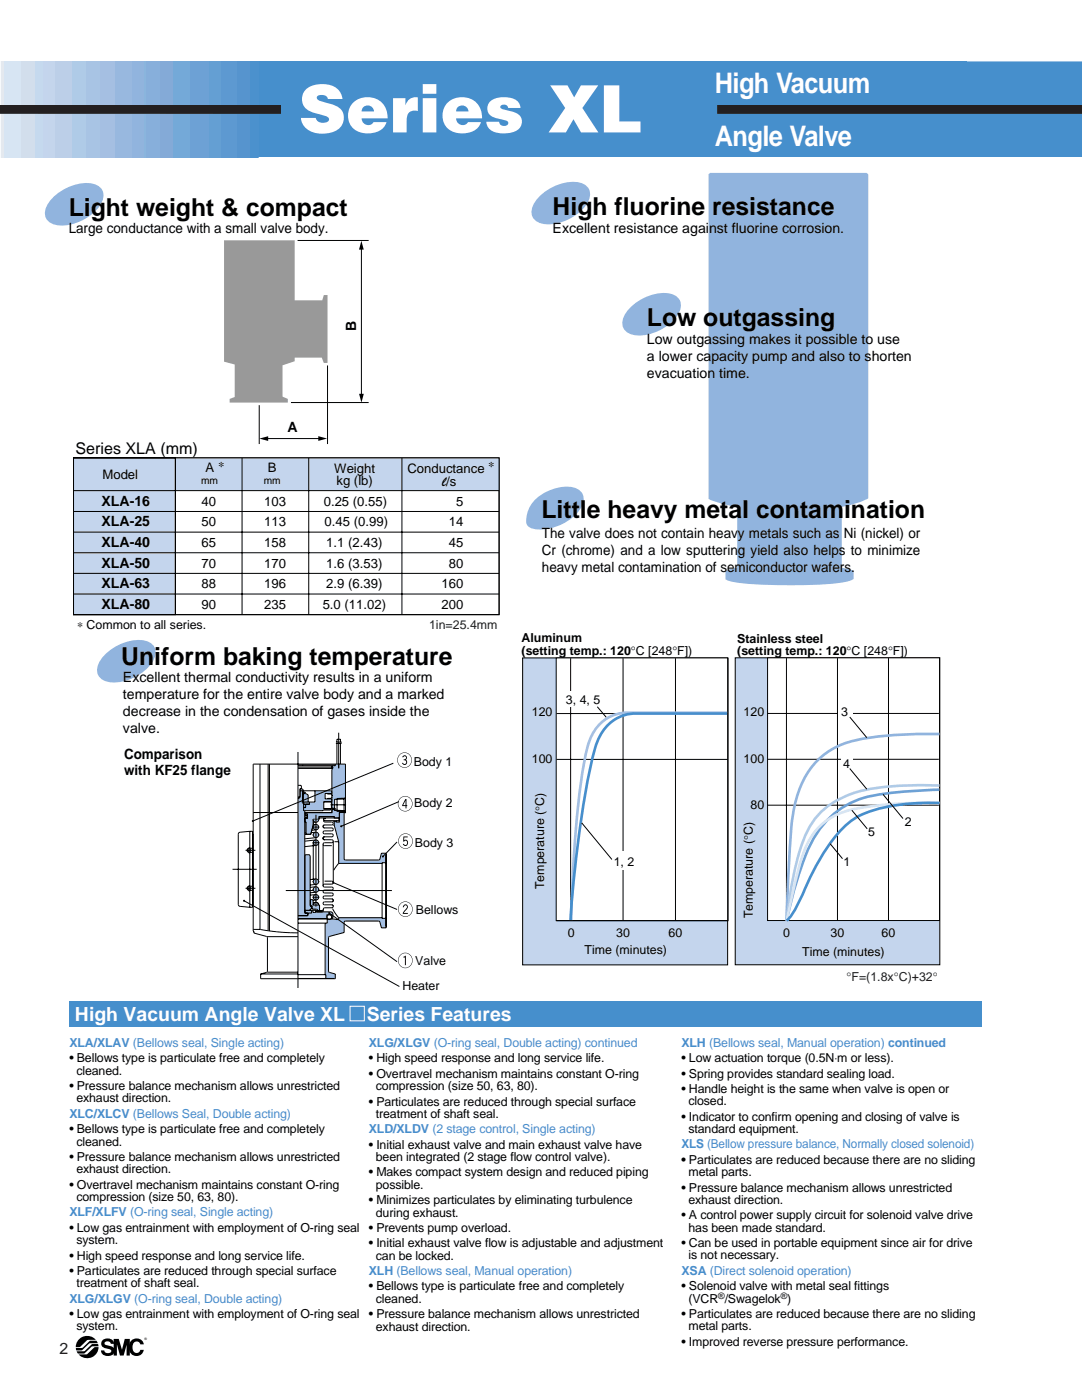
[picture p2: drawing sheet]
<svg xmlns="http://www.w3.org/2000/svg" width="216mm" height="279mm" viewBox="0 0 216 279" stroke-linecap="round" stroke-linejoin="round" font-family="sans-serif">
<defs><g id="words">
<text font-size="13.1" fill="#fff" x="59.6" y="26.4">Series XL</text>
<g font-size="5.6" fill="#fff">
<text x="142.6" y="18.6">High Vacuum</text>
<text x="142.6" y="29.2">Angle Valve</text>
</g>
<g font-size="4.9">
<text x="13.7" y="43">Light weight &amp; compact</text>
<text x="110.3" y="42.9">High fluorine resistance</text>
<text x="129.1" y="65.1">Low outgassing</text>
<text x="108" y="103.4">Little heavy metal contamination</text>
<text x="24.2" y="132.7">Uniform baking temperature</text>
</g>
<g font-size="3.9" fill="#fff">
<text x="15" y="203.8">High Vacuum Angle Valve XL</text>
<text x="73.2" y="203.8">Series Features</text>
</g>
<text font-size="3.2" x="15.1" y="90.6">Series XLA (mm)</text>
<text font-size="3.2" fill="#231f20" x="11.8" y="270.1">2</text>
<g font-size="2.8">
<text x="13.7" y="46.6">Large conductance with a small valve body.</text>
<text x="110.3" y="46.5">Excellent resistance against fluorine corrosion.</text>
<text x="71" y="66.1" transform="rotate(-90 71 66.1)">B</text>
<text x="129.1" y="68.6">Low outgassing makes it possible to use</text>
<text x="129.1" y="72">a lower capacity pump and also to shorten</text>
<text x="129.1" y="75.3">evacuation time.</text>
<text x="57.4" y="86.3">A</text>
<text x="20.2" y="100.9">XLA-16</text>
<text x="88.2" y="97">l/s</text>
<text x="20.2" y="105.1">XLA-25</text>
<text x="108.1" y="107.5">The valve does not contain heavy metals such as Ni (nickel) or</text>
<text x="20.2" y="109.2">XLA-40</text>
<text x="20.2" y="113.3">XLA-50</text>
<text x="108.1" y="110.8">Cr (chrome) and a low sputtering yield also helps to minimize</text>
<text x="20.2" y="117.4">XLA-63</text>
<text x="108.1" y="114.2">heavy metal contamination of semiconductor wafers.</text>
<text x="20.2" y="121.5">XLA-80</text>
<text x="24.5" y="136.2">Excellent thermal conductivity results in a uniform</text>
<text x="24.5" y="139.5">temperature for the entire valve body and a marked</text>
<text x="24.5" y="142.9">decrease in the condensation of gases inside the</text>
<text x="24.5" y="146.2">valve.</text>
<text x="24.8" y="151.5">Comparison</text>
<text x="24.8" y="154.7">with KF25 flange</text>
</g>
<g font-size="2.6">
<text x="20.5" y="95.6">Model</text>
<text x="41" y="94.3">A</text>
<text x="43.5" y="93.6">∗</text>
<text x="53.4" y="94.2">B</text>
<text x="66.7" y="94.4">Weight</text>
<text x="81.3" y="94.4">Conductance</text>
<text x="97.4" y="93.7">∗</text>
<text x="40.2" y="100.9">40</text>
<text x="52.7" y="100.9">103</text>
<text x="64.6" y="100.9">0.25 (0.55)</text>
<text x="67.1" y="96.8">kg (lb)</text>
<text x="91" y="101">5</text>
<text x="40.2" y="105.1">50</text>
<text x="52.7" y="105.1">113</text>
<text x="64.8" y="105.1">0.45 (0.99)</text>
<text x="89.6" y="105.1">14</text>
<text x="40.2" y="109.2">65</text>
<text x="40.2" y="113.3">70</text>
<text x="52.7" y="109.2">158</text>
<text x="52.7" y="113.3">170</text>
<text x="65.1" y="109.2">1.1 (2.43)</text>
<text x="65.1" y="113.3">1.6 (3.53)</text>
<text x="89.6" y="109.2">45</text>
<text x="89.6" y="113.3">80</text>
<text x="40.2" y="117.4">88</text>
<text x="52.7" y="117.4">196</text>
<text x="65.1" y="117.4">2.9 (6.39)</text>
<text x="88.1" y="117.4">160</text>
<text x="40.2" y="121.5">90</text>
<text x="52.7" y="121.5">235</text>
<text x="64.4" y="121.5">5.0 (11.02)</text>
<text x="88.1" y="121.5">200</text>
</g>
<g font-size="2.5">
<text x="15.4" y="125.6">∗ Common to all series.</text>
<text x="104.1" y="128.2">Aluminum</text>
<text x="104.1" y="130.7">(setting temp.: 120°C [248°F])</text>
<text x="147.1" y="128.3">Stainless steel</text>
<text x="147.1" y="130.7">(setting temp.: 120°C [248°F])</text>
<text x="106.1" y="142.9">120</text>
<text x="112.9" y="140.4">3, 4, 5</text>
<text x="148.4" y="142.9">120</text>
<text x="167.9" y="142.8">3</text>
<text x="82.6" y="152.8">Body 1</text>
<text x="106.1" y="152.2">100</text>
<text x="148.4" y="152.2">100</text>
<text x="168.3" y="153.2">4</text>
<text x="82.7" y="161.1">Body 2</text>
<text x="149.8" y="161.4">80</text>
<text x="173.2" y="166.8">5</text>
<text x="180.6" y="164.8">2</text>
<text x="82.8" y="169">Body 3</text>
<text x="122.5" y="172.8">1, 2</text>
<text x="168.3" y="172.8">1</text>
<text x="108.6" y="177.4" transform="rotate(-90 108.6 177.4)">Temperature (°C)</text>
<text x="83" y="182.5">Bellows</text>
<text x="150.2" y="183.3" transform="rotate(-90 150.2 183.3)">Temperature (°C)</text>
<text x="113.3" y="187.1">0</text>
<text x="116.6" y="190.4">Time (minutes)</text>
<text x="122.9" y="187.1">30</text>
<text x="133.4" y="187.1">60</text>
<text x="156.2" y="187">0</text>
<text x="160.1" y="190.9">Time (minutes)</text>
<text x="165.7" y="187">30</text>
<text x="175.9" y="187">60</text>
<text x="80.3" y="197.6">Heater</text>
<text x="82.9" y="192.6">Valve</text>
<text x="13.8" y="212">• Bellows type is particulate free and completely</text>
<text x="15.2" y="214.5">cleaned.</text>
<text x="73.6" y="212">• High speed response and long service life.</text>
<text x="73.6" y="215.1">• Overtravel mechanism maintains constant O-ring</text>
<text x="136" y="212">• Low actuation torque (0.5N⋅m or less).</text>
<text x="136" y="215.1">• Spring provides standard sealing load.</text>
<text x="13.8" y="217.5">• Pressure balance mechanism allows unrestricted</text>
<text x="15.2" y="220">exhaust direction.</text>
<text x="73.6" y="220.6">• Particulates are reduced through special surface</text>
<text x="75" y="217.6">compression (size 50, 63, 80).</text>
<text x="136" y="218.1">• Handle height is the same when valve is open or</text>
<text x="137.4" y="220.6">closed.</text>
<text x="13.8" y="226.2">• Bellows type is particulate free and completely</text>
<text x="75" y="223.1">treatment of shaft seal.</text>
<text x="136" y="223.7">• Indicator to confirm opening and closing of valve is</text>
<text x="137.4" y="226.1">standard equipment.</text>
<text x="13.8" y="231.7">• Pressure balance mechanism allows unrestricted</text>
<text x="15.2" y="228.6">cleaned.</text>
<text x="73.6" y="229.2">• Initial exhaust valve and main exhaust valve have</text>
<text x="75" y="231.7">been integrated (2 stage flow control valve).</text>
<text x="136" y="232.3">• Particulates are reduced because there are no sliding</text>
<text x="13.8" y="237.2">• Overtravel mechanism maintains constant O-ring</text>
<text x="15.2" y="234.2">exhaust direction.</text>
<text x="15.2" y="239.7">compression (size 50, 63, 80).</text>
<text x="73.6" y="234.8">• Makes compact system design and reduced piping</text>
<text x="75" y="237.2">possible.</text>
<text x="136" y="237.8">• Pressure balance mechanism allows unrestricted</text>
<text x="137.4" y="234.7">metal parts.</text>
<text x="13.8" y="245.8">• Low gas entrainment with employment of O-ring seal</text>
<text x="73.6" y="240.3">• Minimizes particulates by eliminating turbulence</text>
<text x="73.6" y="245.9">• Prevents pump overload.</text>
<text x="75" y="242.8">during exhaust.</text>
<text x="136" y="243.4">• A control power supply circuit for solenoid valve drive</text>
<text x="137.4" y="240.3">exhaust direction.</text>
<text x="137.4" y="245.8">has been made standard.</text>
<text x="13.8" y="251.4">• High speed response and long service life.</text>
<text x="15.2" y="248.3">system.</text>
<text x="73.6" y="248.9">• Initial exhaust valve flow is adjustable and adjustment</text>
<text x="75" y="251.4">can be locked.</text>
<text x="136" y="248.9">• Can be used in portable equipment since air for drive</text>
<text x="137.4" y="251.4">is not necessary.</text>
<text x="13.8" y="254.4">• Particulates are reduced through special surface</text>
<text x="15.2" y="256.9">treatment of shaft seal.</text>
<text x="73.6" y="257.5">• Bellows type is particulate free and completely</text>
<text x="136" y="257.5">• Solenoid valve with metal seal fittings</text>
<text x="13.8" y="263.1">• Low gas entrainment with employment of O-ring seal</text>
<text x="73.6" y="263.1">• Pressure balance mechanism allows unrestricted</text>
<text x="75" y="260">cleaned.</text>
<text x="136" y="263">• Particulates are reduced because there are no sliding</text>
<text x="137.4" y="260">(VCR /Swagelok )</text>
<text x="15.2" y="265.5">system.</text>
<text x="75" y="265.5">exhaust direction.</text>
<text x="136" y="268.6">• Improved reverse pressure performance.</text>
<text x="137.4" y="265.5">metal parts.</text>
</g>
<g font-size="2.5" fill="#231f20">
<text x="85.6" y="125.5">1in=25.4mm</text>
<text x="168.9" y="195.7">°F=(1.8x°C)+32°</text>
</g>
<g font-size="2.5" fill="#468fcc">
<text x="13.8" y="208.9">XLA/XLAV (Bellows seal, Single acting)</text>
<text x="73.6" y="209">XLG/XLGV (O-ring seal, Double acting) continued</text>
<text x="136" y="208.9">XLH (Bellows seal, Manual operation) continued</text>
<text x="13.8" y="223.1">XLC/XLCV (Bellows Seal, Double acting)</text>
<text x="73.6" y="226.2">XLD/XLDV (2 stage control, Single acting)</text>
<text x="136" y="229.2">XLS (Bellow pressure balance, Normally closed solenoid)</text>
<text x="13.8" y="242.8">XLF/XLFV (O-ring seal, Single acting)</text>
<text x="73.6" y="254.5">XLH (Bellows seal, Manual operation)</text>
<text x="136" y="254.4">XSA (Direct solenoid operation)</text>
<text x="13.8" y="260">XLG/XLGV (O-ring seal, Double acting)</text>
</g>
<g font-size="2">
<text x="40.1" y="96.6">mm</text>
<text x="52.6" y="96.6">mm</text>
</g>
<g font-size="1.8">
<text x="143.3" y="259.3">®</text>
<text x="155.8" y="259.3">®</text>
</g>
<text font-size=".7" x="28.8" y="267.4">®</text>
</g></defs>
<path d="M42.5 12.3h173.4v19.1h-173.4z" fill-rule="evenodd" fill="#468fcc"/>
<path d="M15.7 270.3h1.7l1.5-1.4 .8-.1a2.27 2.27 0 0 1-1.5 2.1 2.27 2.27 0 0 1-2.5-.6zM15.9 267.1a2.3 2.3 0 0 1 3.2 .3h-1.7l-1.4 1.4-.9 .1a2.21 2.21 0 0 1 .8-1.8zM15.1 269h.2a1.67 1.67 0 0 0 2-.8l.8-.6h1.2l.2 .5h-1.7l-1.4 1.4h-.4a.68 .68 0 0 1-.8-.2zM15.3 269.7l1.6-.1 1.4-1.3 .4-.1a.78 .78 0 0 1 .9 .2l.1 .3h-1.4l-1.6 1.4h-1.2zM20.6 267.4a1.37 1.37 0 0 1 2.2 .8h-.7v-.1a.69 .69 0 0 0-.6-.4 .69 .69 0 0 0-.7 .4l.4 .3a1.54 1.54 0 0 1 1.7 1.1 1.4 1.4 0 0 1-1.4 1.1 1.4 1.4 0 0 1-1.4-1.1h.7a.75 .75 0 0 0 .7 .5 .75 .75 0 0 0 .7-.4 1.24 1.24 0 0 0-1.3-.6 .93 .93 0 0 1-.7-.7 .93 .93 0 0 1 .4-.9zM22.7 267.2h1l.6 2.2 .6-2.2h1v3.3h-.6v-2.1l-.6 2.1h-.8l-.6-2.2v2.2h-.6zM26.2 267.6a1.47 1.47 0 0 1 1.5-.4 1.47 1.47 0 0 1 1 1.1h-.7a.77 .77 0 0 0-.8-.6 .77 .77 0 0 0-.7 .7 1.2 1.2 0 0 0 .8 1.6 .71 .71 0 0 0 .7-.6h.7a1.5 1.5 0 0 1-1.7 1.2 1.5 1.5 0 0 1-1.3-1.7l.1-.6z" fill="#000"/>
<g fill="#91b4de">
<path d="M141.4 34.8l.3-.3h31.2l.3 .3v64.6l-1.6 .8-3.6 1v12.1l.6 .1a2.42 2.42 0 0 1 1.7 .7v1.4l-1.3 .6a91.5 91.5 0 0 1-21.5 .2l-1.7-.3-1-.3v-1.5a1.36 1.36 0 0 1 1.3-.7l1-.2v-12l-3.4-.9-2.3-.8z"/>
<path d="M10.6 39.4a9.4 9.4 0 0 1 8.3-2.6 2.47 2.47 0 0 1 1.2 3.9 9.4 9.4 0 0 1-9.4 4.1 2.47 2.47 0 0 1-1.2-4z"/>
<path d="M107.7 39.1a9.4 9.4 0 0 1 8.3-2.6 2.46 2.46 0 0 1 1.2 4 9.4 9.4 0 0 1-9.4 4.1 2.47 2.47 0 0 1-1.2-4z"/>
<path d="M125.8 61.3a9.4 9.4 0 0 1 8.3-2.6 2.46 2.46 0 0 1 1.3 4 9.4 9.4 0 0 1-9.4 4 2.47 2.47 0 0 1-1.3-3.9z"/>
<path d="M106.6 99.9a9 9 0 0 1 8.1-2.6 2.47 2.47 0 0 1 1.2 4 9.7 9.7 0 0 1-9.9 4.1 1.53 1.53 0 0 1-1-2 6 6 0 0 1 1.6-3.5z"/>
<path d="M21 130.6a9.4 9.4 0 0 1 8.3-2.7 2.47 2.47 0 0 1 1.2 4 9.4 9.4 0 0 1-9.4 4.1 2.47 2.47 0 0 1-1.2-4z"/>
</g>
<path d="M13.8 199.9h182.2v5h-182.2z" fill="#468fcc"/>
<path d="M14.7 91.4h84.9v31.3h-84.9z" fill="#fff" stroke="#000" stroke-width=".2"/>
<path d="M146.7 131.3h40.8v61.2h-40.8z" fill="#c4d5ed" stroke="#000" stroke-width=".2"/>
<path d="M153.2 131.3h34.3v52.4h-34.3z" fill="#fff" stroke="#000" stroke-width=".2"/>
<path d="M156.9 131.3v52.4M167.1 131.3v52.4M177.3 131.3v52.4M153.1 142.4h34.2M153.1 151.5h34.2M153.1 160.7h34.2" fill="none" stroke="#000" stroke-width=".2"/>
<g fill="#fff">
<path d="M167.3 140.8h2.9v3h-2.9z"/>
<path d="M167.8 151.1h2.4v3h-2.4z"/>
</g>
<path d="M14.7 91.4h84.9v6.5h-64.6v24.8h-20.3z" fill="#c4d5ed"/>
<path d="M44.7 48h14.1v11.9h5.5l.3-1h.8v13.5h-.8l-.4-1h-5.4v.7l-2.4 .8v6.3l1 .4v.7h-11.6v-.7l1-.4v-6.5l-2.1-.5z" fill="#999"/>
<g fill="none" stroke="#000" stroke-width=".2">
<path d="M59.5 48h14M72.1 49.5v29.4M65.4 73v15.5M14.7 91.4h84.9v31.3h-84.9zM14.7 91.4h20.3v31.3h-20.3zM14.7 97.9h84.9M35 91.4v31.3M48.3 91.4v31.3M51.7 81v7.5M52.6 87.5h11.7M58.2 80.3h15.3M61.6 91.4v31.3"/>
<path d="M80.2 91.4v31.3M14.7 102.1h84.9M14.7 106.2h84.9M14.7 110.3h84.9M14.7 118.5h84.9M14.7 114.4h84.9"/>
</g>
<path d="M72.1 48.1l.5 1.7h-1zM71.6 78.6h1l-.5 1.8zM51.8 87.5l1.7-.4v.9zM63.5 87l1.8 .5-1.8 .5z" fill="#000"/>
<g fill="#a3bee3">
<path d="M66.4 152.8h.5l.1-.3h1.9v6.7l-2.1 .4v1.7h-.6v-7.7l.2-.3v-.2h-.2z"/>
<path d="M59.9 157.5h.4l.3 .2v.4l.3 .1 .2 .3 .4 .2v1.4h1.4v-2.2h3.1l.2 .1v.4h-1.3v1.1h1.3v.5h-1.6v1.4h1.3v.3l-5.2 .1 .1 .1v8.7h1l.1 .4v9.9l.3 .1v.4h-.3v.3h.5v.4h.6v-.4h.1v.3h3.1l.2 .3v.9l-.1 .1h-.2l.1-.7h-.9v.7h-5.8v-24.1h.4z"/>
<path d="M61.9 179.6h.5l.1 .1v1h1.3l-.1 1h-.3l-.2-.2-.9-.1v-.6l-.4-.1z"/>
<path d="M65.3 183.5h2.1l.2-.1v-.2h8.7v.1h.8v1.9h-1l-.5-1.3-6.7-.1-.2 .3v2l-2.9 .8-.2 .3v6.6l.2 .3 1.1 .3v1h-1.9v-.9h-.1v-10l.1-.2h.3z"/>
<path d="M67.7 162.2h1v9.2l.1 .2 6.8 .1 .2-.2 .3-1.2h1v1.9h-.8v.1h-8.7v-4.3l-.9-3.2v-.9l1 .2z"/>
<circle cx="63.1" cy="180.7" r=".5"/>
<circle cx="63.1" cy="165.1" r=".5"/>
<circle cx="63.1" cy="168.2" r=".5"/>
<circle cx="63.1" cy="179.1" r=".5"/>
</g>
<path d="M60.9 162.2h5.3v-.6h.6v.1h.5v.2l1.5 .1 .1 .1v.1h-1.2v.9l-.1 .2h-.9v-.3h-3l-.1 .5h-1.1v1.1l-.5 1.9h-1.2l.1-3.1 .5-.1v-.8h-.5z" fill="#a3bee3" stroke="#000" stroke-width=".2"/>
<g fill="none" stroke="#000" stroke-width=".2">
<path d="M51.9 152.5v33h-1.4M53.5 152.5v33.2M53.8 152.5v33.3M59.5 150.1v47.1M59.5 156.7l.6 .1v.6M59.5 159.2h.4M59.5 153.1h6.9l-.2 .5v8.6M59.5 153.4h6.8M59.5 152.7h7.4M59.5 159h.4M59.9 159.2l-.4 .2M59.9 157.8h6"/>
<path d="M60.4 157.8v2.3M60.4 158.3h.3v.1h-.3M60.4 152.7v.1M60.5 158.3v-.6l-.2-.3h-.4v1.8M60.5 158.4v1.7M60.5 159.7h-.2v.4M60.5 158.1h.3M60.7 158.2v.1M60.7 158.4l-.3 .1M61 158.3h.1M61 158.4l.5 .2v1.4M62.8 157.8v2.3h-1"/>
<path d="M62.9 157.8h-.1M65.3 158.4h.1M65.3 159.4h.1M65.4 158.5h.6M65.4 159.3h.6M66.2 158.4h-1.3v1h1.3v.6M66.2 160h-1.6v1.4h1.5v-1.4h-1.5M66.2 158.1v.2M66.2 158.3v.1M66.2 160h.1M66.4 152.8l-.2 .3M67 152.5l-.1 .3h-7.4"/>
<path d="M67 148.4h1.2M67 148.1h1.2M67.2 148.1v-.6h.7v.6M67.2 148.4v4.1M67.6 146.2v7.1M67.9 148.4v4.1M68.6 159.5v2.3M68.6 159.5h-1.8v2.2l1.8 .1M68.8 159.3h-1.5v2.6h1.5M68.9 159.2l-.3 .3M46.4 173.5h4.8M47.5 166.5v14"/>
<path d="M49 169.7h2M49 177.3h2M49.7 169.1v1.2M49.7 176.7v1.2M49.7 170.1h.7M49.7 169.3h.7M49.7 177.7h.7M49.7 176.9h.7M49.8 165.9h.6v15.2h-.6M49.8 165.9v3.4M49.8 170.1v6.8M49.8 177.7v3.4"/>
<path d="M49.8 165.9l-1.9 .2M50.4 166.4h.1M50.5 162.2h8.9M57 177.7h21.2M60.3 160.1h1.4M60.5 160.3h.1v1.5h3.9v-.1h1.4v-.3M60.6 160.1v.4h1.2v-.4M60.8 161.8v20.4h1.4v-.5M60.8 164.1h.3v2.3l.1 .1M60.8 166.2h.3M60.8 162.4l.2 .4 .3-.3M60.8 162.7l.1 .6"/>
<path d="M60.9 162.2v.2l.5 .1-.1 .8h-.4v.8M60.9 162.2h5.3M60.9 162.2h.1M61 160.5v.7h-.4M61.3 162.7l-.2 .6M61.9 179.5h.4l.2 .2v.9h1.2M62 179.5l-.1 .1M62.4 168.2h1.3M62.4 165.1h1.3M62.4 166.6h1.3M62.4 176h1.3M62.4 177.5h1.3"/>
<path d="M62.4 179.1h1.3M62.5 168.2v7.4M63 164.5l-.5 .1M63 166.1l-.9 .1M63 167.6l-2.1 .3M63 175.4l-1.1 .1M63 177l-1.1 .1M63 178.5l-1.1 .1M63.1 164l-.6 .1M63.1 168.7l-2.3 .3M63.1 178.1l-1.2 .1M63.1 179.6l-.6 .1"/>
<path d="M63.1 165.6l-.9 .1M63.1 167.2l-2.3 .2M63.1 176.5l-1.2 .1M63.6 163.5h.1M63.6 168.1v7.5M63.6 163.5h-1.1v1.1l-.5 1.9h-1.1M63.7 163.2h4l-.1 .6h-3v-.2M64.5 168.5v8.3M64.6 163.2l.1 .8 1.5 .1 .3 .2-.3 .3-1.6 .1-.1 .3 .3 .2M64.7 163.2v.2h.2v-.2M64.8 178.8l-.3 .2 .1 .4h1.6M64.8 178.8h.1"/>
<path d="M64.8 177.6l-.3 .3 .3 .3M64.8 177.6h.1M64.8 165.2l1.6 .1 .1 .3-.2 .2h-1.6l-.2 .3 .2 .3h1.6l.2 .5-.3 .1M64.8 178.2h1.5l.2 .3M64.8 175.9h1.4l.3 .2-.3 .3h-1.4M64.8 167h1.4M64.8 167l-.3 .1v.2l.3 .3M64.8 167l-.3 .2 .1 .4h1.6l.3 .3-.3 .3h-1.5l-.2 .2v.3l1.7 .1M64.8 176.4l-.3 .3 .1 .3h1.6l.3 .3-.3 .3h-1.4M66 160.6h3.1M66.2 161.4h.9M66.2 179.4l.3 .3-.3 .3"/>
<path d="M66.2 180h-1.5l-.2 .3 .2 .3h1.5M66.2 161.3h.6M66.2 161.5h.6M66.5 163.9h.2M66.5 178.5l-.3 .3h-1.4M66.5 167.9v8.3M66.5 164.7h.2M66.7 163.9l1 .1v-1.8h1.2v-9.7h-18.4v33.3h.2v.4l2.5 .7M66.7 163.2v-.2h-3l-.1 .5M66.7 163.9v.8M66.7 164.7l.9 3.3M66.8 168h.8"/>
<path d="M67.6 168v4.3h8.6M67.7 163.1l-.1 .1M67.8 162.2l-.1 .1M68.6 161.8l.3 .2M68.7 162.2v9.2l.1 .2h6.8l.2-.2 .3-1.1h1v14.9h-1l-.3-1.2-.2-.2h-6.7l-.2 .3v2l-3.1 .9v6.8l.2 .3 1.1 .3v.9h-14.9v-.9M77 172.2h-.8v11.1h.8M77.1 170.6v14.3M47.9 180.9l1.9 .2M50.4 180.5h.1M52 194.4h7.4M53.3 186.9h6.2M53.4 187.1v6.7l-.2 .3-1.2 .3"/>
<path d="M53.4 194h6M59.5 194.5h5.5v.8M59.5 195.3h7.1M60.9 181.7v-11.1h.8l.2 .2v10.1h.2v.5h-.2v.3M60.9 181.7h2.2v.3h3.1l.2 .2v1l-.1 .1h-.2l.1-.7M60.9 181.7v.5M61.4 182.2h.1M61.4 182.2l-.1 .5h-1.8M61.4 182.2v.6h-1.9M61.9 180.7l.4 .1v.6M62.2 182.1l-.1 .1M62.3 181.4h.1"/>
<path d="M62.3 181.4h.8l.3 .3M62.4 181.7v.4h.6v-.4M63 180.1h-.5M63.7 180.6l.1 .1M63.8 180.7l-.1 1M64.5 181.4l-.2 .3h-1.2M65 184.2l-.1 .2v10.1M65.2 182.6h1M65.2 182.6l.1 .7h-5.8M65.3 183.4v.8h-5.8M66.2 180.6l.3 .3-.3 .3M66.2 180.6l.3 .3"/>
<path d="M66.2 181.2h-1.5l-.2 .2v.4l-.2 .2M67.6 183.4l-.4 .1-.4-.1h-7.3M76.2 183.1h-8.6v.3"/>
<circle cx="63" cy="165.1" r=".54"/>
<circle cx="65.7" cy="183" r=".48"/>
</g>
<circle cx="63" cy="166.6" r=".54" fill="#a3bee3" stroke="#000" stroke-width=".2"/>
<g fill="none" stroke="#000" stroke-width=".2">
<path d="M63.6 180.6l-.2-.4-.4-.1-.4 .2-.1 .4"/>
<circle cx="63" cy="179.1" r=".54"/>
<circle cx="63" cy="168.2" r=".54"/>
</g>
<g fill="#a3bee3" stroke="#000" stroke-width=".2">
<circle cx="63" cy="177.5" r=".54"/>
<circle cx="63" cy="176" r=".54"/>
</g>
<path d="M62.5 180.6l.2-.4 .4-.1 .4 .2 .1 .3" fill="none" stroke="#000" stroke-width=".2"/>
<path d="M62.5 163.5l1.1 .1-.2 .4-.4 .1-.4-.2z" fill="#a3bee3" stroke="#000" stroke-width=".2"/>
<g fill="none" stroke="#000" stroke-width=".2">
<path d="M60.7 158.2l.1-.1 .2 .2M61 158.3v.1M65.3 158.4l.1 .1M65.4 159.3l-.1 .1M65.9 158.5l.3 .3M65.9 157.8l.3 .3M66.2 158.8h.1M66.2 159.1l-.3 .2M66.2 159v.1M78.4 152.4l-28 11.5M47.9 166.1l-.2 .1-.2 .3M48.7 179.8l30.9 17"/>
<path d="M49.7 169.3l-.3 .1-.1 .3 .1 .3 .3 .1M49.7 176.9l-.3 .1-.1 .2 .1 .4 .3 .1M49.8 170.6h.1M60.3 160.1l.2 .2M60.6 161.7v.1M60.6 160.7l.2-.2 .2 .2M60.6 160.9l.2 .3 .2-.2M60.6 160.5h.1M60.6 160.1h.1M61.5 160l-.1 .1M61.7 160.1h.1M63 162.6v18.3"/>
<path d="M66.5 176.2l12.7 5.3M67.3 163.8l-.2 .1 .2 .2M67.3 163.8h.1M67.6 172.3l-1 1.4M67.6 163.8l.1 .1-.1 .2M79.2 168.1l-2.8 2.8M79.5 160l-11.4 4.9M47.5 180.5l.2 .3 .2 .1M51.9 185.5h.1M52 185.5h.1M52.1 185.5h.1M52.2 185.5h.1"/>
<path d="M52.2 185.5l.1 .1M52.3 185.6h.1M52.4 185.6h.1M52.5 185.6h.1M52.6 185.6h.1M52.7 185.6h.1M52.7 185.6l.2 .1M52.8 185.6h.1M52.9 185.7h.1M52.9 185.7h.3M53 185.7h.1M53.1 185.7h.1"/>
<path d="M53.2 185.7h.1M53.2 186.9l.2 .2M53.3 185.7h.1M53.4 185.7h.1M53.4 185.7l.1 .1M53.5 185.8h.1M53.6 185.8h.1M53.7 185.8h.1M53.8 185.8h.1M53.9 185.8h.1M54 185.8h.1M54.1 185.8h.1"/>
<path d="M54.2 185.8h.1M54.2 185.8l.1 .1M54.3 185.9h.2M54.3 185.9h.1M54.4 185.9h.1M54.5 185.9h.1M54.6 185.9h.1M54.7 185.9h.1M54.7 185.9h.2M54.8 185.9h.1M54.9 185.9h.1M55 185.9h.1"/>
<path d="M55.1 185.9h.1M55.1 185.9l1 .1M55.1 185.9l.4 .1M55.6 186h.1M55.7 186h.1M55.8 186h.1M55.9 186h.1M56 186h.1M56.1 186h.1M56.1 186l3.4 .2M56.2 186l.1 .1M56.3 186.1h.1"/>
<path d="M56.4 186.1h.1M56.5 186.1h.1M56.6 186.1h.1M56.7 186.1h.1M56.8 186.1h.1M57 186.1h.1M57.1 186.1h.1M57.2 186.1h.1M57.3 186.1h.1M57.4 186.1h.1M57.5 186.1h.1M57.7 186.1h.1"/>
<path d="M57.8 186.1h.1M58.1 186.1v.1M58.2 186.2h.1M58.4 186.2h.1M58.7 186.2h.1M59 186.2h.1M65.7 182.2l13.5 9.7M66.4 181.3l1.2 1.8"/>
<circle cx="66.3" cy="153.2" r=".13"/>
<circle cx="49.7" cy="177.3" r=".34"/>
<circle cx="49.7" cy="169.7" r=".34"/>
</g>
<g fill="#000">
<path d="M79.2 151.7a1.5 1.5 0 0 1 3 0 1.5 1.5 0 0 1-3 0zM79.3 151.7a1.41 1.41 0 0 0 2.8 0 1.41 1.41 0 0 0-2.8 0zM80.4 150.9a.48 .48 0 0 1 .7 0 .48 .48 0 0 1-.1 .7 .55 .55 0 0 1 .1 .9 .55 .55 0 0 1-.9-.2l.2-.1 .2 .3a.38 .38 0 0 0 .5-.5 .38 .38 0 0 0-.6-.3v-.2h.4a.31 .31 0 0 0 0-.5 .31 .31 0 0 0-.5 .2l-.1-.1z"/>
<path d="M79.4 160.4a1.5 1.5 0 0 1 3 0 1.5 1.5 0 0 1-3 0zM79.4 160.4a1.41 1.41 0 0 0 2.8 0 1.41 1.41 0 0 0-2.8 0zM80.9 159.5h.2v1.2h.2v.2h-.2v.4h-.2v-.4h-.6zM80.9 159.8l-.5 .9h.5z"/>
<path d="M79.4 167.9a1.5 1.5 0 0 1 3 0 1.5 1.5 0 0 1-3 0zM79.5 167.9a1.41 1.41 0 0 0 2.8 0 1.41 1.41 0 0 0-2.8 0zM80.5 166.9h.9v.2h-.7l-.1 .6a.56 .56 0 0 1 .8 .3 .56 .56 0 0 1-.3 .7 .56 .56 0 0 1-.7-.2l.1-.1 .2 .1a.38 .38 0 0 0 .5-.3 .38 .38 0 0 0-.5-.3h-.2z"/>
<path d="M79.4 191.7a1.5 1.5 0 0 1 3 0 1.5 1.5 0 0 1-3 0zM79.4 191.7a1.45 1.45 0 0 0 2.9 0 1.45 1.45 0 0 0-2.9 0zM80.5 190.9l.5-.1v1.8h-.2v-1.5h-.3z"/>
<path d="M79.4 181.5a1.5 1.5 0 0 1 3 0 1.5 1.5 0 0 1-3 0zM79.5 181.5a1.41 1.41 0 0 0 2.8 0 1.41 1.41 0 0 0-2.8 0zM80.5 180.7a.47 .47 0 0 1 .6-.2 .47 .47 0 0 1 .3 .5l-.1 .3-.7 .9h.8v.2h-1l.3-.6a.76 .76 0 0 0 .4-1.1l-.4 .1-.2 .3-.1-.1z"/>
<circle cx="48.7" cy="179.8" r=".2"/>
<circle cx="50.4" cy="163.9" r=".2"/>
<circle cx="66.5" cy="176.2" r=".2"/>
<circle cx="68.1" cy="164.9" r=".2"/>
<circle cx="76.4" cy="170.9" r=".2"/>
<circle cx="65.7" cy="182.2" r=".2"/>
</g>
<path d="M187.5 146.5h-.8a79.1 79.1 0 0 0-15.7 1.2 15.1 15.1 0 0 0-12 11.5 69.8 69.8 0 0 0-1.7 14.8l-.3 9.7" fill="none" stroke="#91b4de" stroke-width=".53"/>
<path d="M187.5 156.8h-.2a64.1 64.1 0 0 0-15.9 1.1 15.3 15.3 0 0 0-10.4 8.2 61.9 61.9 0 0 0-4 17v.6" fill="none" stroke="#b4c9e7" stroke-width=".53"/>
<path d="M187.5 157.6h-.8a73.3 73.3 0 0 0-14.4 1.6 17.8 17.8 0 0 0-11.6 11.6 84.8 84.8 0 0 0-3.7 12.9" fill="none" stroke="#6fa1d5" stroke-width=".53"/>
<path d="M187.5 160.3l-1.2-.1a77.2 77.2 0 0 0-16.8 1.5 12.8 12.8 0 0 0-9.5 9.3l-1.3 5.1-1.7 7.6" fill="none" stroke="#d7e3f3" stroke-width=".53"/>
<path d="M187.5 160.3a40.6 40.6 0 0 0-14.4 1.8 15.8 15.8 0 0 0-7.6 6.4 79.8 79.8 0 0 0-6.3 12 9.5 9.5 0 0 1-2.2 3.2" fill="none" stroke="#468fcc" stroke-width=".53"/>
<path d="M169.6 153.4l3.4 4.1zM169.6 143.1l3.4 4.1zM165.7 168.4l2.4 3zM170 161.7l3 3.7zM176.2 158.5l4 4.9z" fill="#000" stroke="#000" stroke-width=".2"/>
<path d="M69.8 200.8h2.9v2.9h-2.9z" fill="none" stroke="#fff" stroke-width=".2"/>
<path d="M104.3 131.3h40.9v61.3h-40.9z" fill="#c4d5ed" stroke="#000" stroke-width=".2"/>
<path d="M111 131.3h34.2v52.4h-34.2z" fill="#fff" stroke="#000" stroke-width=".2"/>
<path d="M113.9 131.4v52.3M124.3 131.4v52.3M134.8 131.4v52.3M111 142.4h34.2M111 151.6h34.2" fill="none" stroke="#000" stroke-width=".2"/>
<g fill="#fff">
<path d="M122.2 169.9h4.8v3.6h-4.8z"/>
<path d="M112.4 138h4.8v3h-4.8z"/>
</g>
<path d="M145.1 142.2h-20.1a7.8 7.8 0 0 0-7.2 5.1 53.4 53.4 0 0 0-2.3 11.9l-1 12.7-.5 11.8" fill="none" stroke="#a3bee3" stroke-width=".53"/>
<path d="M145.1 142.4h-18.5a8 8 0 0 0-7.2 5.1 73.5 73.5 0 0 0-3.2 14.2l-1.5 11.4-.9 10.6" fill="none" stroke="#468fcc" stroke-width=".53"/>
<path d="M119.2 141l1.8 2.1zM116.1 164.2l6 7.3z" fill="#000" stroke="#000" stroke-width=".2"/>
<path d="M145.2 131.3v52.4h-34.2" fill="none" stroke="#000" stroke-width=".2"/>
<path d="M193 12.1h22.9M193 21.6h22.9" fill="none" stroke="#fff" stroke-width=".35"/>
<path d="M.4 12.3v19.1" fill="none" stroke="#e0e9f5" stroke-width=".33"/>
<path d="M.8 12.3v19.1" fill="none" stroke="#dfe8f5" stroke-width=".33"/>
<path d="M1.1 12.3v19.1" fill="none" stroke="#dde7f5" stroke-width=".33"/>
<path d="M1.4 12.3v19.1" fill="none" stroke="#dce6f4" stroke-width=".33"/>
<path d="M1.8 12.3v19.1" fill="none" stroke="#dbe6f4" stroke-width=".33"/>
<path d="M2.1 12.3v19.1" fill="none" stroke="#dae5f4" stroke-width=".33"/>
<path d="M2.5 12.3v19.1" fill="none" stroke="#d9e4f3" stroke-width=".33"/>
<path d="M2.8 12.3v19.1" fill="none" stroke="#d9e3f3" stroke-width=".33"/>
<path d="M3.2 12.3v19.1" fill="none" stroke="#d8e3f3" stroke-width=".33"/>
<path d="M3.5 12.3v19.1" fill="none" stroke="#d7e2f2" stroke-width=".33"/>
<path d="M3.8 12.3v19.1" fill="none" stroke="#d6e2f2" stroke-width=".33"/>
<path d="M4.2 12.3v19.1" fill="none" stroke="#d5e0f2" stroke-width=".33"/>
<path d="M4.5 12.3v19.1" fill="none" stroke="#d3e0f1" stroke-width=".33"/>
<path d="M4.9 12.3v19.1" fill="none" stroke="#d2dff1" stroke-width=".33"/>
<path d="M5.2 12.3v19.1" fill="none" stroke="#d1def1" stroke-width=".33"/>
<path d="M5.6 12.3v19.1" fill="none" stroke="#d0def1" stroke-width=".33"/>
<path d="M5.9 12.3v19.1" fill="none" stroke="#cfddf0" stroke-width=".33"/>
<path d="M6.2 12.3v19.1" fill="none" stroke="#cedcf0" stroke-width=".33"/>
<path d="M6.6 12.3v19.1" fill="none" stroke="#cedcef" stroke-width=".33"/>
<path d="M6.9 12.3v19.1" fill="none" stroke="#cddbef" stroke-width=".33"/>
<path d="M7.3 12.3v19.1" fill="none" stroke="#ccdaef" stroke-width=".33"/>
<path d="M7.6 12.3v19.1" fill="none" stroke="#cbdaef" stroke-width=".33"/>
<path d="M7.9 12.3v19.1" fill="none" stroke="#c9d8ee" stroke-width=".33"/>
<path d="M8.3 12.3v19.1" fill="none" stroke="#c8d8ee" stroke-width=".33"/>
<path d="M8.6 12.3v19.1" fill="none" stroke="#c7d7ee" stroke-width=".33"/>
<path d="M9 12.3v19.1" fill="none" stroke="#c5d6ed" stroke-width=".33"/>
<path d="M9.3 12.3v19.1" fill="none" stroke="#c4d5ed" stroke-width=".33"/>
<path d="M9.7 12.3v19.1" fill="none" stroke="#c3d4ed" stroke-width=".33"/>
<path d="M10 12.3v19.1M10.3 12.3v19.1" fill="none" stroke="#c2d3ec" stroke-width=".33"/>
<path d="M10.7 12.3v19.1" fill="none" stroke="#c1d2eb" stroke-width=".33"/>
<path d="M11 12.3v19.1" fill="none" stroke="#c0d2eb" stroke-width=".33"/>
<path d="M11.4 12.3v19.1" fill="none" stroke="#bfd1eb" stroke-width=".33"/>
<path d="M11.7 12.3v19.1" fill="none" stroke="#bed0eb" stroke-width=".33"/>
<path d="M12 12.3v19.1" fill="none" stroke="#bdcfea" stroke-width=".33"/>
<path d="M12.4 12.3v19.1" fill="none" stroke="#bccfea" stroke-width=".33"/>
<path d="M12.7 12.3v19.1" fill="none" stroke="#bbcee9" stroke-width=".33"/>
<path d="M13.1 12.3v19.1" fill="none" stroke="#bacee9" stroke-width=".33"/>
<path d="M13.4 12.3v19.1M13.8 12.3v19.1" fill="none" stroke="#b9cce8" stroke-width=".33"/>
<path d="M14.1 12.3v19.1" fill="none" stroke="#b8cbe8" stroke-width=".33"/>
<path d="M14.4 12.3v19.1" fill="none" stroke="#b7cbe8" stroke-width=".33"/>
<path d="M14.8 12.3v19.1" fill="none" stroke="#b6cae7" stroke-width=".33"/>
<path d="M15.1 12.3v19.1" fill="none" stroke="#b5cae7" stroke-width=".33"/>
<path d="M15.5 12.3v19.1" fill="none" stroke="#b4c9e7" stroke-width=".33"/>
<path d="M15.8 12.3v19.1" fill="none" stroke="#b3c8e7" stroke-width=".33"/>
<path d="M16.1 12.3v19.1" fill="none" stroke="#b2c7e6" stroke-width=".33"/>
<path d="M16.5 12.3v19.1" fill="none" stroke="#b1c7e6" stroke-width=".33"/>
<path d="M16.8 12.3v19.1" fill="none" stroke="#b0c6e6" stroke-width=".33"/>
<path d="M17.2 12.3v19.1" fill="none" stroke="#afc6e6" stroke-width=".33"/>
<path d="M17.5 12.3v19.1" fill="none" stroke="#aec5e5" stroke-width=".33"/>
<path d="M17.9 12.3v19.1" fill="none" stroke="#adc4e5" stroke-width=".33"/>
<path d="M18.2 12.3v19.1" fill="none" stroke="#acc3e5" stroke-width=".33"/>
<path d="M18.5 12.3v19.1" fill="none" stroke="#abc3e5" stroke-width=".33"/>
<path d="M18.9 12.3v19.1" fill="none" stroke="#aac3e4" stroke-width=".33"/>
<path d="M19.2 12.3v19.1" fill="none" stroke="#a9c2e4" stroke-width=".33"/>
<path d="M19.6 12.3v19.1" fill="none" stroke="#a8c1e4" stroke-width=".33"/>
<path d="M19.9 12.3v19.1" fill="none" stroke="#a7c1e4" stroke-width=".33"/>
<path d="M20.2 12.3v19.1" fill="none" stroke="#a6c0e3" stroke-width=".33"/>
<path d="M20.6 12.3v19.1" fill="none" stroke="#a5c0e3" stroke-width=".33"/>
<path d="M20.9 12.3v19.1" fill="none" stroke="#a5bfe3" stroke-width=".33"/>
<path d="M21.3 12.3v19.1" fill="none" stroke="#a4bee3" stroke-width=".33"/>
<path d="M21.6 12.3v19.1" fill="none" stroke="#a3bee2" stroke-width=".33"/>
<path d="M22 12.3v19.1" fill="none" stroke="#a2bde2" stroke-width=".33"/>
<path d="M22.3 12.3v19.1" fill="none" stroke="#a1bde2" stroke-width=".33"/>
<path d="M22.6 12.3v19.1" fill="none" stroke="#a0bce2" stroke-width=".33"/>
<path d="M23 12.3v19.1" fill="none" stroke="#9fbce2" stroke-width=".33"/>
<path d="M23.3 12.3v19.1" fill="none" stroke="#9ebbe1" stroke-width=".33"/>
<path d="M23.7 12.3v19.1" fill="none" stroke="#9dbae1" stroke-width=".33"/>
<path d="M24 12.3v19.1" fill="none" stroke="#9cb9e1" stroke-width=".33"/>
<path d="M24.3 12.3v19.1" fill="none" stroke="#9bb9e0" stroke-width=".33"/>
<path d="M24.7 12.3v19.1" fill="none" stroke="#9ab8e0" stroke-width=".33"/>
<path d="M25 12.3v19.1" fill="none" stroke="#99b8e0" stroke-width=".33"/>
<path d="M25.4 12.3v19.1" fill="none" stroke="#98b7df" stroke-width=".33"/>
<path d="M25.7 12.3v19.1" fill="none" stroke="#97b7df" stroke-width=".33"/>
<path d="M26.1 12.3v19.1" fill="none" stroke="#96b6df" stroke-width=".33"/>
<path d="M26.4 12.3v19.1" fill="none" stroke="#95b6df" stroke-width=".33"/>
<path d="M26.7 12.3v19.1" fill="none" stroke="#94b5de" stroke-width=".33"/>
<path d="M27.1 12.3v19.1" fill="none" stroke="#93b5de" stroke-width=".33"/>
<path d="M27.4 12.3v19.1" fill="none" stroke="#92b4de" stroke-width=".33"/>
<path d="M27.8 12.3v19.1" fill="none" stroke="#91b4de" stroke-width=".33"/>
<path d="M28.1 12.3v19.1" fill="none" stroke="#90b3dd" stroke-width=".33"/>
<path d="M28.4 12.3v19.1" fill="none" stroke="#8fb2dd" stroke-width=".33"/>
<path d="M28.8 12.3v19.1" fill="none" stroke="#8eb2dd" stroke-width=".33"/>
<path d="M29.1 12.3v19.1" fill="none" stroke="#8db1dd" stroke-width=".33"/>
<path d="M29.5 12.3v19.1" fill="none" stroke="#8cb0dc" stroke-width=".33"/>
<path d="M29.8 12.3v19.1" fill="none" stroke="#8ab0dc" stroke-width=".33"/>
<path d="M30.2 12.3v19.1" fill="none" stroke="#89afdc" stroke-width=".33"/>
<path d="M30.5 12.3v19.1" fill="none" stroke="#88afdc" stroke-width=".33"/>
<path d="M30.8 12.3v19.1" fill="none" stroke="#88aedb" stroke-width=".33"/>
<path d="M31.2 12.3v19.1" fill="none" stroke="#87aedb" stroke-width=".33"/>
<path d="M31.5 12.3v19.1" fill="none" stroke="#86addb" stroke-width=".33"/>
<path d="M31.9 12.3v19.1" fill="none" stroke="#85addb" stroke-width=".33"/>
<path d="M32.2 12.3v19.1" fill="none" stroke="#84acda" stroke-width=".33"/>
<path d="M32.6 12.3v19.1" fill="none" stroke="#83abda" stroke-width=".33"/>
<path d="M32.9 12.3v19.1" fill="none" stroke="#82abda" stroke-width=".33"/>
<path d="M33.2 12.3v19.1" fill="none" stroke="#81aada" stroke-width=".33"/>
<path d="M33.6 12.3v19.1" fill="none" stroke="#80aad9" stroke-width=".33"/>
<path d="M33.9 12.3v19.1" fill="none" stroke="#7fa9d9" stroke-width=".33"/>
<path d="M34.3 12.3v19.1" fill="none" stroke="#7ea8d9" stroke-width=".33"/>
<path d="M34.6 12.3v19.1" fill="none" stroke="#7da8d9" stroke-width=".33"/>
<path d="M34.9 12.3v19.1" fill="none" stroke="#7ca7d8" stroke-width=".33"/>
<path d="M35.3 12.3v19.1" fill="none" stroke="#7ba7d8" stroke-width=".33"/>
<path d="M35.6 12.3v19.1" fill="none" stroke="#7aa6d7" stroke-width=".33"/>
<path d="M36 12.3v19.1" fill="none" stroke="#79a6d7" stroke-width=".33"/>
<path d="M36.3 12.3v19.1" fill="none" stroke="#79a5d7" stroke-width=".33"/>
<path d="M36.7 12.3v19.1" fill="none" stroke="#77a5d7" stroke-width=".33"/>
<path d="M37 12.3v19.1" fill="none" stroke="#77a4d6" stroke-width=".33"/>
<path d="M37.3 12.3v19.1" fill="none" stroke="#76a4d6" stroke-width=".33"/>
<path d="M37.7 12.3v19.1" fill="none" stroke="#75a3d6" stroke-width=".33"/>
<path d="M38 12.3v19.1" fill="none" stroke="#74a3d6" stroke-width=".33"/>
<path d="M38.4 12.3v19.1" fill="none" stroke="#73a2d5" stroke-width=".33"/>
<path d="M38.7 12.3v19.1" fill="none" stroke="#72a2d5" stroke-width=".33"/>
<path d="M39 12.3v19.1" fill="none" stroke="#71a1d5" stroke-width=".33"/>
<path d="M39.4 12.3v19.1" fill="none" stroke="#70a1d5" stroke-width=".33"/>
<path d="M39.7 12.3v19.1" fill="none" stroke="#6fa0d4" stroke-width=".33"/>
<path d="M40.1 12.3v19.1" fill="none" stroke="#6ea0d4" stroke-width=".33"/>
<path d="M40.4 12.3v19.1M40.8 12.3v19.1" fill="none" stroke="#6d9fd4" stroke-width=".33"/>
<path d="M41.1 12.3v19.1" fill="none" stroke="#6c9fd4" stroke-width=".33"/>
<path d="M41.4 12.3v19.1" fill="none" stroke="#6b9ed3" stroke-width=".33"/>
<path d="M41.8 12.3v19.1" fill="none" stroke="#6a9ed3" stroke-width=".33"/>
<path d="M42.1 12.3v19.1" fill="none" stroke="#699dd3" stroke-width=".33"/>
<path d="M42.5 12.3v19.1" fill="none" stroke="#689dd3" stroke-width=".33"/>
<path d="M42.8 12.3v19.1" fill="none" stroke="#679cd2" stroke-width=".33"/>
<path d="M43.1 12.3v19.1" fill="none" stroke="#669cd2" stroke-width=".33"/>
<path d="M43.5 12.3v19.1" fill="none" stroke="#659bd2" stroke-width=".33"/>
<path d="M43.8 12.3v19.1" fill="none" stroke="#649bd2" stroke-width=".33"/>
<path d="M44.2 12.3v19.1" fill="none" stroke="#649ad1" stroke-width=".33"/>
<path d="M44.5 12.3v19.1" fill="none" stroke="#6399d1" stroke-width=".33"/>
<path d="M44.9 12.3v19.1" fill="none" stroke="#6299d1" stroke-width=".33"/>
<path d="M45.2 12.3v19.1" fill="none" stroke="#6198d1" stroke-width=".33"/>
<path d="M45.5 12.3v19.1" fill="none" stroke="#6098d0" stroke-width=".33"/>
<path d="M45.9 12.3v19.1" fill="none" stroke="#5f97d0" stroke-width=".33"/>
<path d="M46.2 12.3v19.1" fill="none" stroke="#5e97d0" stroke-width=".33"/>
<path d="M46.6 12.3v19.1" fill="none" stroke="#5c96d0" stroke-width=".33"/>
<path d="M46.9 12.3v19.1" fill="none" stroke="#5c96cf" stroke-width=".33"/>
<path d="M47.2 12.3v19.1" fill="none" stroke="#5b96cf" stroke-width=".33"/>
<path d="M47.6 12.3v19.1" fill="none" stroke="#5a95cf" stroke-width=".33"/>
<path d="M47.9 12.3v19.1" fill="none" stroke="#5895cf" stroke-width=".33"/>
<path d="M48.3 12.3v19.1" fill="none" stroke="#5794ce" stroke-width=".33"/>
<path d="M48.6 12.3v19.1" fill="none" stroke="#5694ce" stroke-width=".33"/>
<path d="M49 12.3v19.1" fill="none" stroke="#5593ce" stroke-width=".33"/>
<path d="M49.3 12.3v19.1" fill="none" stroke="#5493ce" stroke-width=".33"/>
<path d="M49.6 12.3v19.1" fill="none" stroke="#5392cd" stroke-width=".33"/>
<path d="M50 12.3v19.1" fill="none" stroke="#5192cd" stroke-width=".33"/>
<path d="M50.3 12.3v19.1" fill="none" stroke="#5091cd" stroke-width=".33"/>
<path d="M50.7 12.3v19.1" fill="none" stroke="#4f91cd" stroke-width=".33"/>
<path d="M51 12.3v19.1" fill="none" stroke="#4e90cc" stroke-width=".33"/>
<path d="M51.3 12.3v19.1" fill="none" stroke="#4d90cc" stroke-width=".33"/>
<path d="M0 21.8h56.1M143.1 21.8h72.8" fill="none" stroke="#231f20" stroke-width="1.8" stroke-linecap="butt"/>
<use href="#words"/>
</svg>
